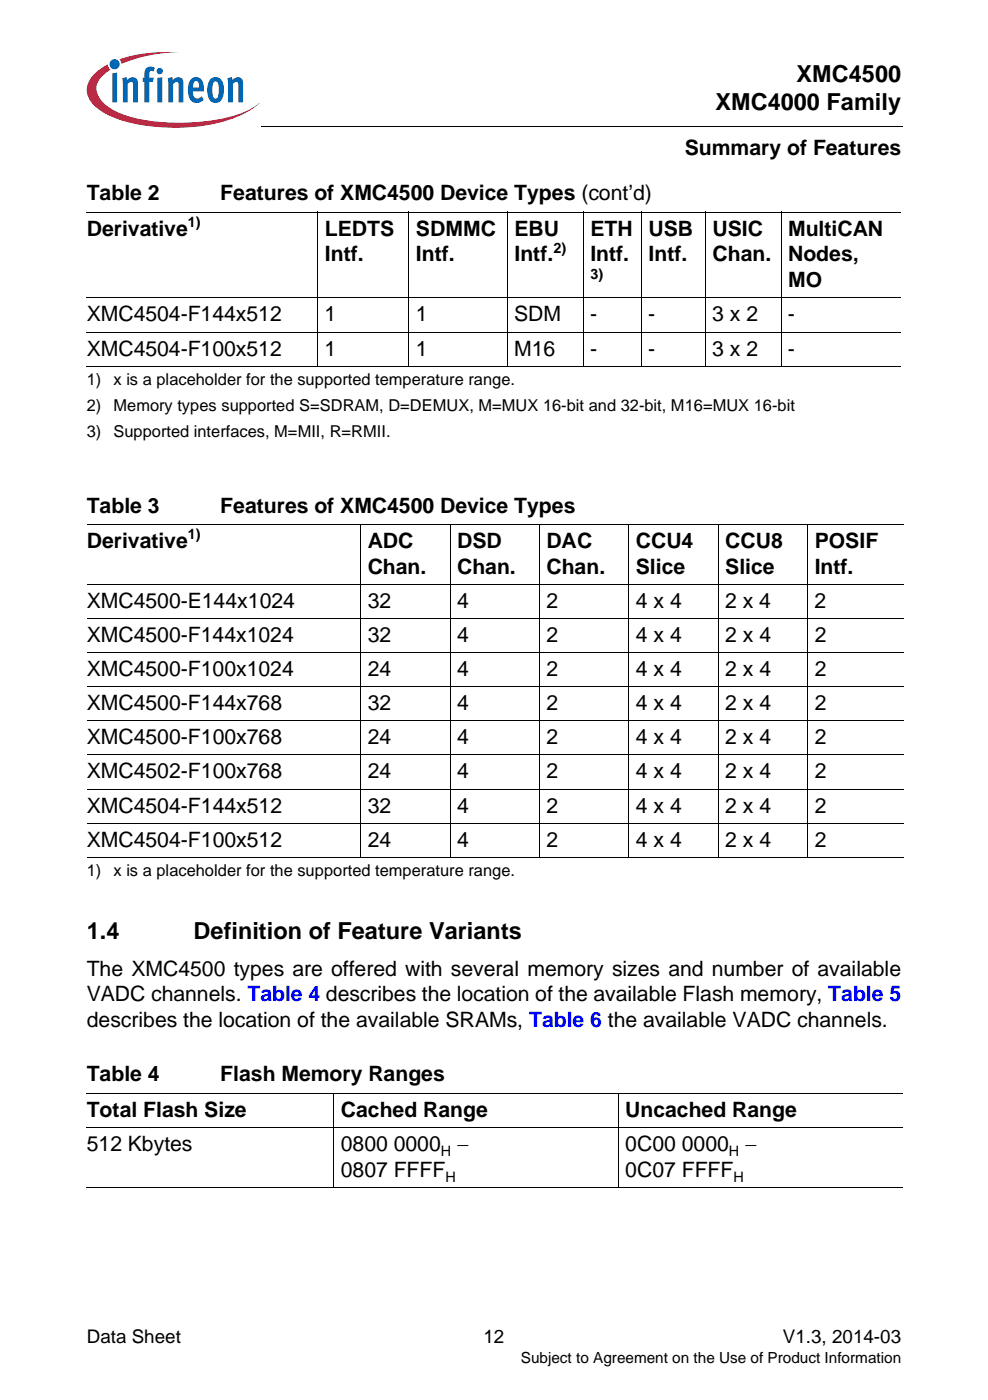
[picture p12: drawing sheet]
<svg xmlns="http://www.w3.org/2000/svg" width="148mm" height="210mm" viewBox="0 0 148 210" stroke-linecap="round" stroke-linejoin="round" font-family="sans-serif">
<defs><g id="words">
<g font-size="3.5">
<text x="107.2" y="16.5">XMC4000 Family</text>
<text x="119.3" y="12.2">XMC4500</text>
<text x="13" y="140.9">1.4</text>
<text x="29" y="140.9">Definition of Feature Variants</text>
</g>
<g font-size="3.2">
<text x="102.6" y="23.3">Summary of Features</text>
<text x="13" y="30">Table 2</text>
<text x="13" y="35.3">Derivative</text>
<text x="33" y="30">Features of XMC4500 Device Types (cont’d)</text>
<text x="48.7" y="35.3">LEDTS</text>
<text x="62.3" y="35.3">SDMMC</text>
<text x="77.1" y="35.3">EBU</text>
<text x="88.4" y="35.3">ETH</text>
<text x="97.2" y="35.3">USB</text>
<text x="106.7" y="35.3">USIC</text>
<text x="118" y="35.3">MultiCAN</text>
<text x="48.7" y="39.2">Intf.</text>
<text x="62.3" y="39.2">Intf.</text>
<text x="77.1" y="39.2">Intf.</text>
<text x="88.4" y="39.2">Intf.</text>
<text x="97.2" y="39.2">Intf.</text>
<text x="106.7" y="39.2">Chan.</text>
<text x="118" y="39.2">Nodes,</text>
<text x="118" y="43.1">MO</text>
<text x="13" y="48.2">XMC4504-F144x512</text>
<text x="13" y="53.3">XMC4504-F100x512</text>
<text x="48.6" y="48.2">1</text>
<text x="48.6" y="53.3">1</text>
<text x="62.3" y="48.2">1</text>
<text x="62.3" y="53.3">1</text>
<text x="77" y="48.2">SDM</text>
<text x="77" y="53.3">M16</text>
<text x="88.4" y="48.2">-</text>
<text x="88.4" y="53.3">-</text>
<text x="97.1" y="48.2">-</text>
<text x="97.1" y="53.3">-</text>
<text x="106.7" y="48.2">3 x 2</text>
<text x="106.7" y="53.3">3 x 2</text>
<text x="118" y="48.2">-</text>
<text x="118" y="53.3">-</text>
<text x="13" y="76.8">Table 3</text>
<text x="33" y="76.8">Features of XMC4500 Device Types</text>
<text x="13" y="82.1">Derivative</text>
<text x="55.1" y="82.1">ADC</text>
<text x="68.5" y="82.1">DSD</text>
<text x="81.9" y="82.1">DAC</text>
<text x="95.2" y="82.1">CCU4</text>
<text x="108.6" y="82.1">CCU8</text>
<text x="122" y="82.1">POSIF</text>
<text x="55.1" y="86">Chan.</text>
<text x="68.5" y="86">Chan.</text>
<text x="81.9" y="86">Chan.</text>
<text x="95.2" y="86">Slice</text>
<text x="108.6" y="86">Slice</text>
<text x="122" y="86">Intf.</text>
<text x="13" y="91.1">XMC4500-E144x1024</text>
<text x="55.1" y="91.1">32</text>
<text x="68.5" y="91.1">4</text>
<text x="81.9" y="91.1">2</text>
<text x="95.2" y="91.1">4 x 4</text>
<text x="108.6" y="91.1">2 x 4</text>
<text x="122" y="91.1">2</text>
<text x="13" y="96.3">XMC4500-F144x1024</text>
<text x="13" y="101.4">XMC4500-F100x1024</text>
<text x="55.1" y="96.3">32</text>
<text x="55.1" y="101.4">24</text>
<text x="68.5" y="96.3">4</text>
<text x="68.5" y="101.4">4</text>
<text x="81.9" y="96.3">2</text>
<text x="81.9" y="101.4">2</text>
<text x="95.3" y="96.3">4 x 4</text>
<text x="95.3" y="101.4">4 x 4</text>
<text x="108.7" y="96.3">2 x 4</text>
<text x="108.7" y="101.4">2 x 4</text>
<text x="122" y="96.3">2</text>
<text x="122" y="101.4">2</text>
<text x="13" y="106.5">XMC4500-F144x768</text>
<text x="55.1" y="106.5">32</text>
<text x="68.5" y="106.5">4</text>
<text x="81.9" y="106.5">2</text>
<text x="95.3" y="106.5">4 x 4</text>
<text x="108.7" y="106.5">2 x 4</text>
<text x="122" y="106.5">2</text>
<text x="13" y="111.6">XMC4500-F100x768</text>
<text x="55.1" y="111.6">24</text>
<text x="68.5" y="111.6">4</text>
<text x="81.9" y="111.6">2</text>
<text x="95.3" y="111.6">4 x 4</text>
<text x="108.7" y="111.6">2 x 4</text>
<text x="122" y="111.6">2</text>
<text x="13" y="116.7">XMC4502-F100x768</text>
<text x="55.1" y="116.7">24</text>
<text x="68.5" y="116.7">4</text>
<text x="81.9" y="116.7">2</text>
<text x="95.3" y="116.7">4 x 4</text>
<text x="108.7" y="116.7">2 x 4</text>
<text x="122" y="116.7">2</text>
<text x="13" y="121.8">XMC4504-F144x512</text>
<text x="55.1" y="121.8">32</text>
<text x="68.5" y="121.8">4</text>
<text x="81.9" y="121.8">2</text>
<text x="95.3" y="121.8">4 x 4</text>
<text x="108.7" y="121.8">2 x 4</text>
<text x="122" y="121.8">2</text>
<text x="13" y="126.9">XMC4504-F100x512</text>
<text x="55.1" y="126.9">24</text>
<text x="68.5" y="126.9">4</text>
<text x="81.9" y="126.9">2</text>
<text x="95.3" y="126.9">4 x 4</text>
<text x="108.7" y="126.9">2 x 4</text>
<text x="122" y="126.9">2</text>
<text x="13" y="146.3">The XMC4500 types are offered with several memory sizes and number of available</text>
<text x="13" y="150.1">VADC channels. Table 4 describes the location of the available Flash memory, Table 5</text>
<text x="13" y="154">describes the location of the available SRAMs, Table 6 the available VADC channels.</text>
<text x="13" y="162.1">Table 4</text>
<text x="13" y="167.4">Total Flash Size</text>
<text x="33" y="162.1">Flash Memory Ranges</text>
<text x="51.1" y="167.4">Cached Range</text>
<text x="93.7" y="167.4">Uncached Range</text>
<text x="13" y="172.6">512 Kbytes</text>
<text x="51" y="172.6">0800 0000</text>
<text x="68.5" y="172.6">−</text>
<text x="93.7" y="172.6">0C00 0000</text>
<text x="111.6" y="172.6">−</text>
<text x="51.1" y="176.4">0807 FFFF</text>
<text x="93.7" y="176.4">0C07 FFFF</text>
</g>
<g font-size="2.8">
<text x="13" y="201.3">Data Sheet</text>
<text x="72.4" y="201.3">12</text>
<text x="117.3" y="201.3">V1.3, 2014-03</text>
</g>
<g font-size="2.5">
<text x="13" y="57.7">1)</text>
<text x="17" y="57.7">x is a placeholder for the supported temperature range.</text>
<text x="13" y="61.6">2)</text>
<text x="13" y="65.5">3)</text>
<text x="17" y="61.6">Memory types supported S=SDRAM, D=DEMUX, M=MUX 16-bit and 32-bit, M16=MUX 16-bit</text>
<text x="17" y="65.5">Supported interfaces, M=MII, R=RMII.</text>
<text x="13" y="131.3">1)</text>
<text x="17" y="131.3">x is a placeholder for the supported temperature range.</text>
</g>
<text font-size="2.3" x="78" y="204.4">Subject to Agreement on the Use of Product Information</text>
<g font-size="2.2">
<text x="28.2" y="34">1)</text>
<text x="82.9" y="37.9">2)</text>
<text x="88.4" y="41.8">3)</text>
<text x="28.2" y="80.9">1)</text>
<text x="66" y="173.3">H</text>
<text x="109.2" y="173.3">H</text>
<text x="66.7" y="177.2">H</text>
<text x="109.9" y="177.2">H</text>
</g>
</g></defs>
<circle cx="17.2" cy="9.6" r=".76" fill="#0166b3"/>
<g fill="#ed1a40">
<path d="M17.9 8.9l2.4-.7a25.6 25.6 0 0 1 6.5-.4 22.2 22.2 0 0 0-8.2 1.6l-.4 .2z"/>
<path d="M14.3 11l1.8-1.4 .1 .4 .3 .5a4 4 0 0 0-2 2.5 3.3 3.3 0 0 0 1.7 3 15.2 15.2 0 0 0 7.1 2.2 29.4 29.4 0 0 0 13.3-1.4l1.6-.9 .6-.5a12.9 12.9 0 0 1-6.4 3.1 29.2 29.2 0 0 1-15-.7 7.9 7.9 0 0 1-4-2.9 3.1 3.1 0 0 1 .9-3.9z"/>
</g>
<g fill="#0166b3">
<path d="M16.8 11l.7-.1v4.5h-.7z"/>
<path d="M18.3 11.7l.7-.1 .1 .4a.85 .85 0 0 1 1-.4 .85 .85 0 0 1 .6 .9v2.9h-.7l-.1-2.9a.29 .29 0 0 0-.4-.2l-.4 .3v2.8h-.7z"/>
<path d="M22 10.2l.3-.2 .7 .1 .2 .1-.2 .5a.35 .35 0 0 0-.6 .1v.9h.6l-.1 .6h-.5v3.1h-.8v-3.1h-.2v-.6h.2v-.5a1.24 1.24 0 0 1 .4-1z"/>
<path d="M25.1 11.7l.7-.1 .1 .4a.85 .85 0 0 1 1-.4 .85 .85 0 0 1 .6 .9v2.9h-.7l-.1-2.9a.29 .29 0 0 0-.4-.2l-.4 .3v2.8h-.7z"/>
<path d="M34.1 11.7l.6-.1 .1 .4a.85 .85 0 0 1 1-.4 .85 .85 0 0 1 .6 .9v2.9h-.7v-2.9a.29 .29 0 0 0-.5-.2l-.3 .3v2.8h-.7z"/>
<path d="M23.5 10.7a.47 .47 0 0 1 .9 0 .47 .47 0 0 1-.9 0zM23.6 11.7l.7-.1v3.8h-.7z"/>
<path d="M28.7 11.8a1.09 1.09 0 0 1 1.1-.2 1.09 1.09 0 0 1 .7 1l.1 1.1h-1.7a.75 .75 0 0 0 .2 .8 .75 .75 0 0 0 .9 .1l.2-.2 .3 .5a1.3 1.3 0 0 1-1.5 .5 1.3 1.3 0 0 1-.8-1.3v-1.1a1.89 1.89 0 0 1 .5-1.2zM29.2 12.2l-.2 .2-.1 .7h.9v-.5a.42 .42 0 0 0-.6-.4z"/>
<path d="M31.5 11.8a1.12 1.12 0 0 1 1.9 .6 3 3 0 0 1-.4 2.7 1.13 1.13 0 0 1-1.1 .3 1.13 1.13 0 0 1-.8-1v-.5a2.83 2.83 0 0 1 .4-2.1zM32 12.3l-.1 .4-.1 1.1a.89 .89 0 0 0 .5 1 1.08 1.08 0 0 0 .5-1.3v-.3a.83 .83 0 0 0-.5-1z"/>
</g>
<path d="M39.1 18.8v.2z" fill="#000"/>
<path d="M39.1 18.9h96.1" fill="none" stroke="#000" stroke-width=".15"/>
<path d="M13 20.2h32.8v4h-32.8z" fill="#fff"/>
<g fill="none" stroke="#000" stroke-width=".15">
<path d="M13 31.8h122M47.6 31.7v23.2M61.3 31.7v23.2M76 31.7v23.2M87.4 31.7v23.2M96.1 31.7v23.2M105.7 31.7v23.2M117 31.7v23.2M13 44.7h122M13 49.8h122M13 54.9h122M13 78.6h122.3"/>
<path d="M54 78.6v50M67.4 78.6v50M80.8 78.6v50M94.2 78.6v50M107.6 78.6v50M121 78.6v50M13 87.6h122.3M13 92.7h122.3M13 97.9h122.3M13 103h122.3M13 108.1h122.3M13 113.2h122.3"/>
<path d="M13 118.3h122.3M13 123.4h122.3M13 128.5h122.3M13 163.9h122.2M13 169h122.2M13 178h122.2M50 163.9v14.2M92.6 163.9v14.2"/>
</g>
<use href="#words"/>
</svg>
